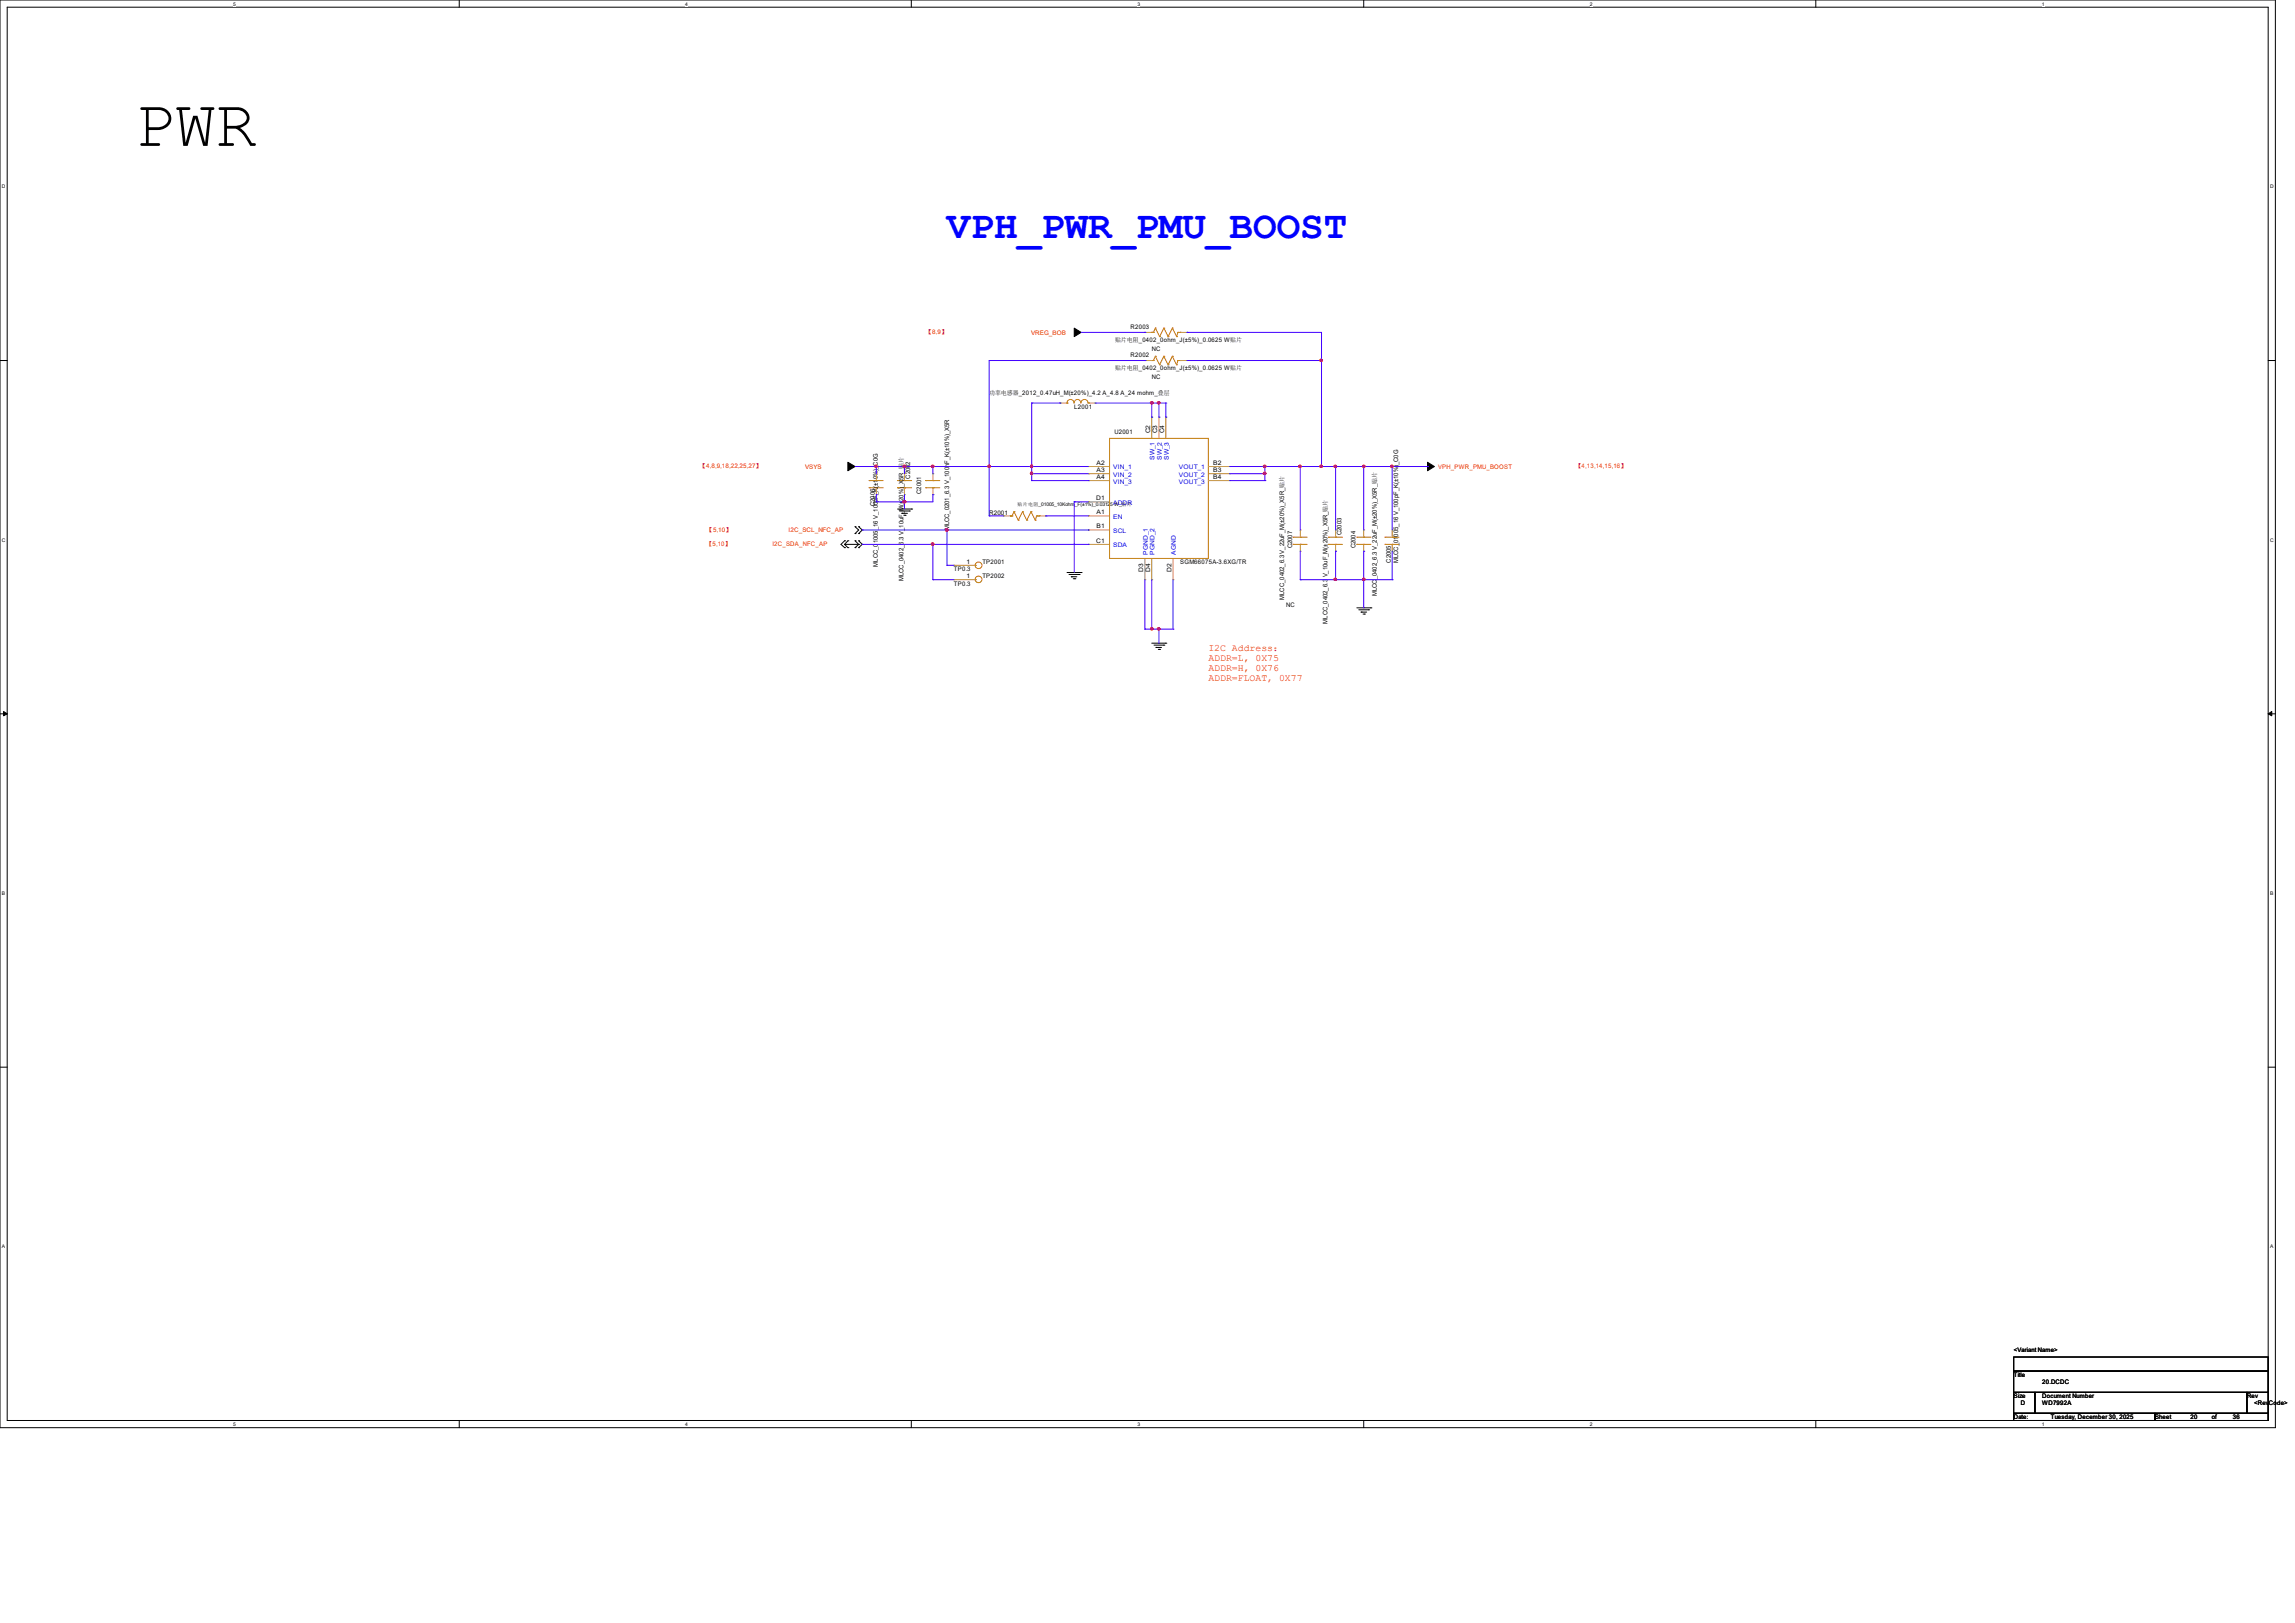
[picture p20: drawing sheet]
<svg xmlns="http://www.w3.org/2000/svg" width="297mm" height="210mm" viewBox="0 0 297 210" stroke-linecap="round" stroke-linejoin="round" font-family="sans-serif">
<defs><g id="words">
<text font-size="8.8" x="17.4" y="18.9">PWR</text>
<text font-size="5.1" fill="#00f" x="122.6" y="30.8">VPH_PWR_PMU_BOOST</text>
<g font-size="1.3" fill="#f00">
<text x="156.4" y="84.3">I2C Address：</text>
<text x="156.4" y="85.6">ADDR=L, 0X75</text>
<text x="156.4" y="86.8">ADDR=H, 0X76</text>
<text x="156.4" y="88.1">ADDR=FLOAT, 0X77</text>
</g>
<g font-size=".8" fill="#f00">
<text x="119.8" y="43.2">【8,9】</text>
<text x="133.4" y="43.3">VREG_BOB</text>
<text x="90.6" y="60.6">【4,8,9,18,22,25,27】</text>
<text x="104.2" y="60.7">VSYS</text>
<text x="186.1" y="60.7">VPH_PWR_PMU_BOOST</text>
<text x="203.9" y="60.6">【4,13,14,15,16】</text>
<text x="91.4" y="70.7">【5,10】</text>
<text x="91.4" y="68.8">【5,10】</text>
<text x="100" y="70.7">I2C_SDA_NFC_AP</text>
<text x="102.1" y="68.8">I2C_SCL_NFC_AP</text>
</g>
<g font-size=".8">
<text x="144.3" y="47.9">贴片电阻_0402_0ohm_J(±5%)_0.0625 W贴片</text>
<text x="144.3" y="44.2">贴片电阻_0402_0ohm_J(±5%)_0.0625 W贴片</text>
<text x="146.3" y="46.2">R2002</text>
<text x="146.3" y="42.6">R2003</text>
<text x="149.1" y="45.4">NC</text>
<text x="128" y="51.1">功率电感器_2012_0.47uH_M(±20%)_4.2 A_4.8 A_24 mohm_叠层</text>
<text x="139" y="52.9">L2001</text>
<text x="149.1" y="49.1">NC</text>
<text x="144.2" y="56.2">U2001</text>
<text x="148.8" y="56.1" transform="rotate(-90 148.8 56.1)">C2</text>
<text x="149.8" y="56.1" transform="rotate(-90 149.8 56.1)">C3</text>
<text x="150.7" y="56.1" transform="rotate(-90 150.7 56.1)">C4</text>
<text x="113.2" y="65.5" transform="rotate(-90 113.2 65.5)">C2006</text>
<text x="117.8" y="61.9" transform="rotate(-90 117.8 61.9)">C2002</text>
<text x="119.2" y="63.9" transform="rotate(-90 119.2 63.9)">C2001</text>
<text x="141.9" y="64.7">D1</text>
<text x="141.9" y="60.2">A2</text>
<text x="141.9" y="61.1">A3</text>
<text x="141.9" y="62">A4</text>
<text x="157" y="60.2">B2</text>
<text x="157" y="61.1">B3</text>
<text x="157" y="62">B4</text>
<text x="122.8" y="68.6" transform="rotate(-90 122.8 68.6)">MLCC_0201_6.3 V_100nF_K(±10%)_X5R</text>
<text x="128" y="66.6">R2001</text>
<text x="141.9" y="70.2">C1</text>
<text x="141.9" y="66.5">A1</text>
<text x="141.9" y="68.4">B1</text>
<text x="167.2" y="71" transform="rotate(-90 167.2 71)">C2007</text>
<text x="173.6" y="69.3" transform="rotate(-90 173.6 69.3)">C2003</text>
<text x="175.4" y="71" transform="rotate(-90 175.4 71)">C2004</text>
<text x="113.6" y="73.3" transform="rotate(-90 113.6 73.3)">MLCC_01005_16 V_100pF_K(±10%)_C0G</text>
<text x="116.9" y="75.2" transform="rotate(-90 116.9 75.2)">MLCC_0402_6.3 V_10uF_M(±20%)_X5R_贴片</text>
<text x="123.5" y="73.9">TP0.3</text>
<text x="123.5" y="75.8">TP0.3</text>
<text x="125.1" y="72.9">1</text>
<text x="125.1" y="74.8">1</text>
<text x="127.1" y="73">TP2001</text>
<text x="127.1" y="74.8">TP2002</text>
<text x="147.9" y="74" transform="rotate(-90 147.9 74)">D3</text>
<text x="148.8" y="74" transform="rotate(-90 148.8 74)">D4</text>
<text x="151.6" y="74" transform="rotate(-90 151.6 74)">D2</text>
<text x="152.7" y="73">SGM66075A-3.6XG/TR</text>
<text x="166.2" y="77.6" transform="rotate(-90 166.2 77.6)">MLCC_0402_6.3 V_22uF_M(±20%)_X5R_贴片</text>
<text x="178.2" y="77.1" transform="rotate(-90 178.2 77.1)">MLCC_0402_6.3 V_22uF_M(±20%)_X5R_贴片</text>
<text x="180" y="72.8" transform="rotate(-90 180 72.8)">C2005</text>
<text x="180.9" y="72.9" transform="rotate(-90 180.9 72.9)">MLCC_01005_16 V_100pF_K(±10%)_C0G</text>
<text x="166.5" y="78.5">NC</text>
<text x="171.8" y="80.7" transform="rotate(-90 171.8 80.7)">MLCC_0402_6.3 V_10uF_M(±20%)_X5R_贴片</text>
<text x="260.6" y="178.2">Title</text>
<text x="260.6" y="175">&lt;Variant Name&gt;</text>
<text x="264.3" y="179.1">20.DCDC</text>
<text x="260.6" y="180.9">Size</text>
<text x="260.6" y="183.6">Date:</text>
<text x="261.5" y="181.8">D</text>
<text x="264.3" y="180.9">Document Number</text>
<text x="264.3" y="181.8">WD7992A</text>
<text x="265.4" y="183.6">Tuesday, December 30, 2025</text>
<text x="278.9" y="183.6">Sheet</text>
<text x="283.5" y="183.6">20</text>
<text x="286.2" y="183.6">of</text>
<text x="289" y="183.6">36</text>
<text x="290.8" y="180.9">Rev</text>
<text x="291.7" y="181.8">&lt;RevCode&gt;</text>
</g>
<g font-size=".8" fill="#00c">
<text x="149.4" y="59.5" transform="rotate(-90 149.4 59.5)">SW_1</text>
<text x="150.4" y="59.5" transform="rotate(-90 150.4 59.5)">SW_2</text>
<text x="151.3" y="59.5" transform="rotate(-90 151.3 59.5)">SW_3</text>
<text x="144.1" y="65.3">ADDR</text>
<text x="144.1" y="60.7">VIN_1</text>
<text x="144.1" y="61.7">VIN_2</text>
<text x="144.1" y="62.6">VIN_3</text>
<text x="152.6" y="60.7">VOUT_1</text>
<text x="152.6" y="61.7">VOUT_2</text>
<text x="152.6" y="62.6">VOUT_3</text>
<text x="144.1" y="67.1">EN</text>
<text x="144.1" y="69">SCL</text>
<text x="144.1" y="70.8">SDA</text>
<text x="148.5" y="71.8" transform="rotate(-90 148.5 71.8)">PGND_1</text>
<text x="149.4" y="71.8" transform="rotate(-90 149.4 71.8)">PGND_2</text>
<text x="152.2" y="71.8" transform="rotate(-90 152.2 71.8)">AGND</text>
</g>
<g font-size=".6">
<text x="30.2" y=".7">5</text>
<text x="88.7" y=".7">4</text>
<text x="147.2" y=".7">3</text>
<text x="205.7" y=".7">2</text>
<text x="264.2" y=".7">1</text>
<text x=".3" y="24.4">D</text>
<text x="293.8" y="24.4">D</text>
<text x="131.7" y="65.5">贴片电阻_01005_10Kohm_F(±1%)_0.03125 W_贴片</text>
<text x=".3" y="70.1">C</text>
<text x="293.8" y="70.1">C</text>
<text x=".3" y="115.8">B</text>
<text x="293.8" y="115.8">B</text>
<text x=".3" y="161.5">A</text>
<text x="293.8" y="161.5">A</text>
<text x="30.2" y="184.5">5</text>
<text x="88.7" y="184.5">4</text>
<text x="147.2" y="184.5">3</text>
<text x="205.7" y="184.5">2</text>
<text x="264.2" y="184.5">1</text>
</g>
</g></defs>
<path d="M0 0h294.5v184.7h-294.5zM.9 .9h292.6v182.9h-292.6z" fill="none" stroke="#000" stroke-width=".13"/>
<g fill="#fff">
<path d="M30.2 .1h.3v.7h-.3z"/>
<path d="M30.2 183.9h.3v.8h-.3z"/>
</g>
<path d="M59.4 0v.9M59.4 183.8v.9" fill="none" stroke="#000" stroke-width=".13"/>
<g fill="#fff">
<path d="M88.7 .1h.3v.7h-.3z"/>
<path d="M88.7 183.9h.3v.8h-.3z"/>
</g>
<path d="M117.9 0v.9M117.9 183.8v.9" fill="none" stroke="#000" stroke-width=".13"/>
<g fill="#fff">
<path d="M147.2 .1h.3v.7h-.3z"/>
<path d="M147.2 183.9h.3v.8h-.3z"/>
</g>
<path d="M176.5 0v.9M176.5 183.8v.9" fill="none" stroke="#000" stroke-width=".13"/>
<g fill="#fff">
<path d="M205.7 .1h.4v.7h-.4z"/>
<path d="M205.7 183.9h.4v.8h-.4z"/>
</g>
<path d="M235 0v.9M235 183.8v.9" fill="none" stroke="#000" stroke-width=".13"/>
<g fill="#fff">
<path d="M264.2 .1h.4v.7h-.4z"/>
<path d="M264.2 183.9h.4v.8h-.4z"/>
<path d="M.3 23.8h.4v.7h-.4z"/>
<path d="M293.8 23.8h.5v.7h-.5z"/>
<path d="M.3 69.5h.4v.7h-.4z"/>
<path d="M293.8 69.5h.5v.7h-.5z"/>
</g>
<path d="M0 46.7h.9M293.5 46.7h1" fill="none" stroke="#000" stroke-width=".13"/>
<g fill="#fff">
<path d="M.3 115.2h.4v.8h-.4z"/>
<path d="M293.8 115.2h.4v.8h-.4z"/>
</g>
<path d="M0 92.4h.9M293.5 92.4h1" fill="none" stroke="#000" stroke-width=".13"/>
<path d="M.5 92.1l.4 .3-.4 .2zM293.5 92.4l.5-.3v.5z" fill="#000" stroke="#000" stroke-width=".13"/>
<g fill="#fff">
<path d="M.3 161h.3v.7h-.3z"/>
<path d="M293.8 161h.4v.7h-.4z"/>
</g>
<g fill="none" stroke="#000" stroke-width=".13">
<path d="M109.3 70h.1M109.3 70.9h.1M109.3 70l-.5 .4 .5 .5M109.3 70.4l.4 .5M109.3 70.4h1.8M109.7 70.9h.1M109.7 70h.1M109.7 70l-.4 .4M110.7 68.2h.1M110.7 69h.1M110.7 70h.1M110.7 70.9h.1"/>
<path d="M110.7 68.2l.4 .4-.4 .4M110.7 70l.4 .4M111.1 69h.1M111.1 68.2h.1M111.1 70.9h.1M111.1 70h.1M111.1 70.4h.1M111.1 68.2l.5 .4-.5 .4M111.1 70l.5 .4-.5 .5M111.1 70.4l-.4 .5M116.2 65.9h1.8M116.4 66.1h1.3"/>
<path d="M116.7 66.4h.1M116.7 66.4h.7M117 66.7h.1M117.1 66.7h.1M117.7 66.1h.1M118 65.9h.1M138.1 74.1h1.8M138.3 74.3h1.4M138.6 74.6h.1M138.6 74.6h.8M138.9 74.9h.2M139.1 74.9h.1"/>
<path d="M139.7 74.3h.1M139.9 74.1h.1M175.6 78.7h1.8M175.9 78.9h1.2M176.1 79.2h.1M176.1 79.2h.8M176.4 79.5h.2M176.6 79.5h.1M177.1 78.9h.1M177.4 78.7h.1M149.1 83.2h1.8M149.4 83.5h1.2"/>
<path d="M149.6 83.8h.1M149.6 83.8h.7M149.9 84h.2M150.1 84h.1M150.6 83.5h.1M150.9 83.2h.1M0 138.1h.9M293.5 138.1h1M260.6 175.6h32.9v1.8h-32.9zM260.6 177.4h32.9v2.8h-32.9zM260.6 180.2h2.8v2.7h-2.8zM260.6 182.9h18.3v.9h-18.3z"/>
<path d="M263.4 180.2h27.4v2.7h-27.4zM278.9 182.9h14.6v.9h-14.6zM290.8 180.2h2.7v2.7h-2.7z"/>
</g>
<g fill="#000" stroke="#000" stroke-width=".13">
<path d="M109.7 59.8l1 .6-1 .5z" fill-rule="evenodd"/>
<path d="M139 42.5l.9 .5-.9 .6z" fill-rule="evenodd"/>
<path d="M184.7 59.8l.9 .6-.9 .5z" fill-rule="evenodd"/>
</g>
<g fill="none" stroke="#cc8006" stroke-width=".13">
<path d="M138.1 52.2h.1M139 52.2a.44 .44 0 0 0-.5-.5 .44 .44 0 0 0-.4 .5M139.9 52.1a.42 .42 0 0 0-.5-.4 .42 .42 0 0 0-.4 .5M140.8 52.2a.44 .44 0 0 0-.4-.5 .44 .44 0 0 0-.5 .5M140.8 52.2h.1M143.6 56.7h12.8v15.6h-12.8zM149.1 46.7h.1M149.1 43h.1M149.1 46.7h.2M149.1 43h.2M149.3 46.7h.1M149.3 43h.1"/>
<path d="M149.5 46.1h.1M149.5 42.5h.1M149.5 46.1l.6 1.1M149.5 46.1l-.2 .6M149.5 42.5l.6 1.1M149.5 42.5l-.2 .5M150.1 47.2h.1M150.1 43.6h.1M150.6 46.1h.1M150.6 42.5h.1M150.6 46.1l.6 1.1M150.6 46.1l-.5 1.1"/>
<path d="M150.6 42.5l.6 1.1M150.6 42.5l-.5 1.1M151.2 47.2h.1M151.2 43.6h.1M151.7 46.1h.1M151.7 42.5h.1M151.7 46.1l.6 1.1M151.7 46.1l-.5 1.1M151.7 42.5l.6 1.1M151.7 42.5l-.5 1.1M152.3 47.2h.1M152.3 43.6h.1"/>
<path d="M152.4 46.7h.1M152.4 43h.1M152.4 46.7h.3M152.4 46.7l-.1 .5M152.4 43h.3M152.4 43l-.1 .6M152.7 46.7h.1M152.7 43h.1M112.5 62.2h.1M112.5 63.1h.1M112.5 62.2h1.8M112.5 63.1h1.8"/>
<path d="M113.4 62.2h.1M113.4 63.1h.1M116.2 62.2h.1M116.2 63.1h.1M116.2 62.2h1.8M116.2 63.1h1.8M117.1 62.2h.1M117.1 63.1h.1M119.8 62.2h.1M119.8 63.1h.1M119.8 62.2h1.8M119.8 63.1h1.8"/>
<path d="M120.7 62.2h.1M120.7 63.1h.1M126.2 73.2h.1M126.2 75h.1M130.8 66.8h.1M130.8 66.8h.2M131 66.8h.1M131.2 66.2h.1M131.2 66.2l.6 1.1M131.2 66.2l-.2 .6M131.8 67.3h.1M132.3 66.2h.1"/>
<path d="M132.3 66.2l.6 1.1M132.3 66.2l-.5 1.1M132.9 67.3h.1M133.4 66.2h.1M133.4 66.2l.6 1.1M133.4 66.2l-.5 1.1M134 67.3h.1M134.2 66.8h.1M134.2 66.8h.3M134.2 66.8l-.2 .5M134.5 66.8h.1M167.3 69.5h.1"/>
<path d="M167.3 70.4h.1M167.3 69.5h1.9M167.3 70.4h1.9M168.3 69.5h.1M168.3 70.4h.1M171.9 69.5h.1M171.9 70.4h.1M171.9 69.5h1.8M171.9 70.4h1.8M172.8 69.5h.1M172.8 70.4h.1M175.6 69.5h.1"/>
<path d="M175.6 70.4h.1M175.6 69.5h1.8M175.6 70.4h1.8M176.5 69.5h.1M176.5 70.4h.1M179.2 69.5h.1M179.2 70.4h.1M179.2 69.5h1.9M179.2 70.4h1.9M180.2 69.5h.1M180.2 70.4h.1"/>
<circle cx="126.7" cy="73.2" r=".43"/>
<circle cx="126.7" cy="75" r=".43"/>
</g>
<g fill="none" stroke="#a84" stroke-width=".13">
<path d="M137.2 52.2h.1M137.2 52.2h.9M140.8 52.2h.9M141.7 52.2h.1M148.2 46.7h.1M148.2 43h.1M148.2 46.7h.9M148.2 43h.9M149.1 54h.1M149.1 54v2.7M150 54h.1M150 54v2.7"/>
<path d="M150.9 54h.1M150.9 54v2.7M152.7 46.7h.9M152.7 43h.9M153.6 46.7h.1M153.6 43h.1M113.4 61.3h.1M113.4 64h.1M113.4 61.3v.9M113.4 63.1v.9M117.1 61.3h.1M117.1 64h.1"/>
<path d="M117.1 61.3v.9M117.1 63.1v.9M120.7 61.3h.1M120.7 64h.1M120.7 61.3v.9M120.7 63.1v.9M123.4 73.2h.1M123.4 75h.1M123.4 73.2h2.8M123.4 75h2.8M129.9 66.8h.1M129.9 66.8h.9"/>
<path d="M134.5 66.8h.8M135.3 66.8h.1M140.8 66.8h.1M140.8 68.6h.1M140.8 70.4h.1M140.8 64.9h.1M140.8 60.4h.1M140.8 61.3h.1M140.8 62.2h.1M140.8 66.8h2.8M140.8 68.6h2.8M140.8 60.4h2.8"/>
<path d="M140.8 61.3h2.8M140.8 62.2h2.8M140.8 70.4h2.8M140.8 64.9h2.8M148.2 75h.1M148.2 72.3v2.7M149.1 75h.1M149.1 72.3v2.7M151.8 75h.1M151.8 72.3v2.7M156.4 60.4h2.7M156.4 61.3h2.7"/>
<path d="M156.4 62.2h2.7M159.1 60.4h.1M159.1 61.3h.1M159.1 62.2h.1M168.3 68.6h.1M168.3 71.3h.1M168.3 68.6v.9M168.3 70.4v.9M172.8 68.6h.1M172.8 71.3h.1M172.8 68.6v.9M172.8 70.4v.9"/>
<path d="M176.5 68.6h.1M176.5 71.3h.1M176.5 68.6v.9M176.5 70.4v.9M180.2 68.6h.1M180.2 71.3h.1M180.2 68.6v.9M180.2 70.4v.9"/>
</g>
<g fill="none" stroke="#4200ff" stroke-width=".13">
<path d="M128 46.7h.1M128 46.7h20.2M128 46.7v20.1M133.5 52.2h.1M133.5 52.2h3.7M133.5 52.2v10M137.2 52.2h.1M139.9 43h8.3M141.7 52.2h9.2M148.2 46.7h.1M148.2 43h.1M149.1 52.2h.1"/>
<path d="M149.1 54h.1M149.1 52.2v1.8M150 52.2h.1M150 54h.1M150 52.2v1.8M150.9 52.2h.1M150.9 54h.1M150.9 52.2v1.8M153.6 43h.1M153.6 46.7h17.4M153.6 43h17.4v17.4M171 46.7h.1"/>
<path d="M110.7 60.4h30.1M111.6 70.4h.1M111.6 68.6h.1M111.6 70.4h29.2M111.6 68.6h29.2M113.4 60.4h.1M113.4 64h.1M113.4 64.9h.1M113.4 60.4v.9M113.4 64v.9M117.1 60.4h.1M117.1 64.9h.1"/>
<path d="M117.1 60.4v.9M117.1 64v1.9M120.7 60.4h.1M120.7 64h.1M120.7 75h.1M120.7 70.4h.1M120.7 60.4v.9M120.7 64v.9h-7.3M120.7 70.4v4.6M120.7 75h2.7M122.6 73.2h.1M122.6 68.6h.1"/>
<path d="M122.6 73.2h.8M122.6 68.6v4.6M128 60.4h.1M128 66.8h.1M128 66.8h1.9M133.5 60.4h.1M133.5 61.3h.1M133.5 62.2h.1M133.5 61.3h7.3M133.5 62.2h7.3M135.3 66.8h.1M135.3 66.8h5.5"/>
<path d="M139 64.9h.1M139 64.9h1.8M139 64.9v9.2M140.8 62.2h.1M140.8 70.4h.1M140.8 68.6h.1M148.2 75v6.4M149.1 75v6.4M151.8 75v6.4M159.1 60.4h25.6M159.1 61.3h4.6M159.1 62.2h4.6"/>
<path d="M163.7 60.4h.1M163.7 61.3h.1M163.7 62.2h.1M163.7 60.4v1.8M168.3 60.4h.1M168.3 75h.1M168.3 75h11.9M168.3 60.4v8.2M168.3 71.3v3.7M171 60.4h.1M172.8 60.4h.1M172.8 71.3h.1"/>
<path d="M172.8 75h.1M172.8 60.4v8.2M172.8 71.3v3.7M176.5 60.4h.1M176.5 71.3h.1M176.5 75h.1M176.5 60.4v8.2M176.5 71.3v7.4M180.2 60.4h.1M180.2 75h.1M180.2 60.4v8.2M180.2 71.3v3.7"/>
<path d="M184.7 60.4h.1M148.2 81.4h.1M148.2 81.4h3.6M149.1 81.4h.1M150 81.4h.1M150 81.4v1.8M151.8 81.4h.1"/>
</g>
<g fill="#f00" stroke="#f00" stroke-width=".13">
<path d="M127.9 60.2h.2v.3h-.2z" fill-rule="evenodd"/>
<path d="M170.9 46.5h.2v.2h-.2z" fill-rule="evenodd"/>
<path d="M170.9 60.2h.2v.3h-.2z" fill-rule="evenodd"/>
<path d="M148.9 52h.3v.2h-.3z" fill-rule="evenodd"/>
<path d="M149.8 52h.3v.2h-.3z" fill-rule="evenodd"/>
<path d="M113.2 60.2h.3v.3h-.3z" fill-rule="evenodd"/>
<path d="M116.9 60.2h.3v.3h-.3z" fill-rule="evenodd"/>
<path d="M120.6 60.2h.2v.3h-.2z" fill-rule="evenodd"/>
<path d="M163.5 60.2h.3v.3h-.3z" fill-rule="evenodd"/>
<path d="M168.1 60.2h.3v.3h-.3z" fill-rule="evenodd"/>
<path d="M176.4 60.2h.2v.3h-.2z" fill-rule="evenodd"/>
<path d="M172.7 60.2h.2v.3h-.2z" fill-rule="evenodd"/>
<path d="M180 60.2h.2v.3h-.2z" fill-rule="evenodd"/>
<path d="M163.5 61.2h.3v.2h-.3z" fill-rule="evenodd"/>
<path d="M116.9 64.8h.3v.2h-.3z" fill-rule="evenodd"/>
<path d="M148.9 81.3h.3v.2h-.3z" fill-rule="evenodd"/>
<path d="M172.7 74.9h.2v.2h-.2z" fill-rule="evenodd"/>
<path d="M176.4 74.9h.2v.2h-.2z" fill-rule="evenodd"/>
<path d="M149.8 81.3h.3v.2h-.3z" fill-rule="evenodd"/>
<path d="M120.6 70.3h.2v.2h-.2z" fill-rule="evenodd"/>
<path d="M122.4 68.5h.2v.2h-.2z" fill-rule="evenodd"/>
<path d="M127.9 60.2h.2v.3h-.2z" fill-rule="evenodd"/>
<path d="M170.9 46.5h.2v.2h-.2z" fill-rule="evenodd"/>
<path d="M170.9 60.2h.2v.3h-.2z" fill-rule="evenodd"/>
<path d="M148.9 52h.3v.2h-.3z" fill-rule="evenodd"/>
<path d="M149.8 52h.3v.2h-.3z" fill-rule="evenodd"/>
<path d="M113.2 60.2h.3v.3h-.3z" fill-rule="evenodd"/>
<path d="M116.9 60.2h.3v.3h-.3z" fill-rule="evenodd"/>
<path d="M120.6 60.2h.2v.3h-.2z" fill-rule="evenodd"/>
<path d="M163.5 60.2h.3v.3h-.3z" fill-rule="evenodd"/>
<path d="M168.1 60.2h.3v.3h-.3z" fill-rule="evenodd"/>
<path d="M176.4 60.2h.2v.3h-.2z" fill-rule="evenodd"/>
<path d="M172.7 60.2h.2v.3h-.2z" fill-rule="evenodd"/>
<path d="M180 60.2h.2v.3h-.2z" fill-rule="evenodd"/>
<path d="M163.5 61.2h.3v.2h-.3z" fill-rule="evenodd"/>
<path d="M116.9 64.8h.3v.2h-.3z" fill-rule="evenodd"/>
<path d="M148.9 81.3h.3v.2h-.3z" fill-rule="evenodd"/>
<path d="M172.7 74.9h.2v.2h-.2z" fill-rule="evenodd"/>
<path d="M176.4 74.9h.2v.2h-.2z" fill-rule="evenodd"/>
<path d="M149.8 81.3h.3v.2h-.3z" fill-rule="evenodd"/>
<path d="M120.6 70.3h.2v.2h-.2z" fill-rule="evenodd"/>
<path d="M122.4 68.5h.2v.2h-.2z" fill-rule="evenodd"/>
<circle cx="133.5" cy="60.3" r=".16"/>
<circle cx="133.5" cy="61.2" r=".16"/>
</g>
<use href="#words"/>
</svg>
